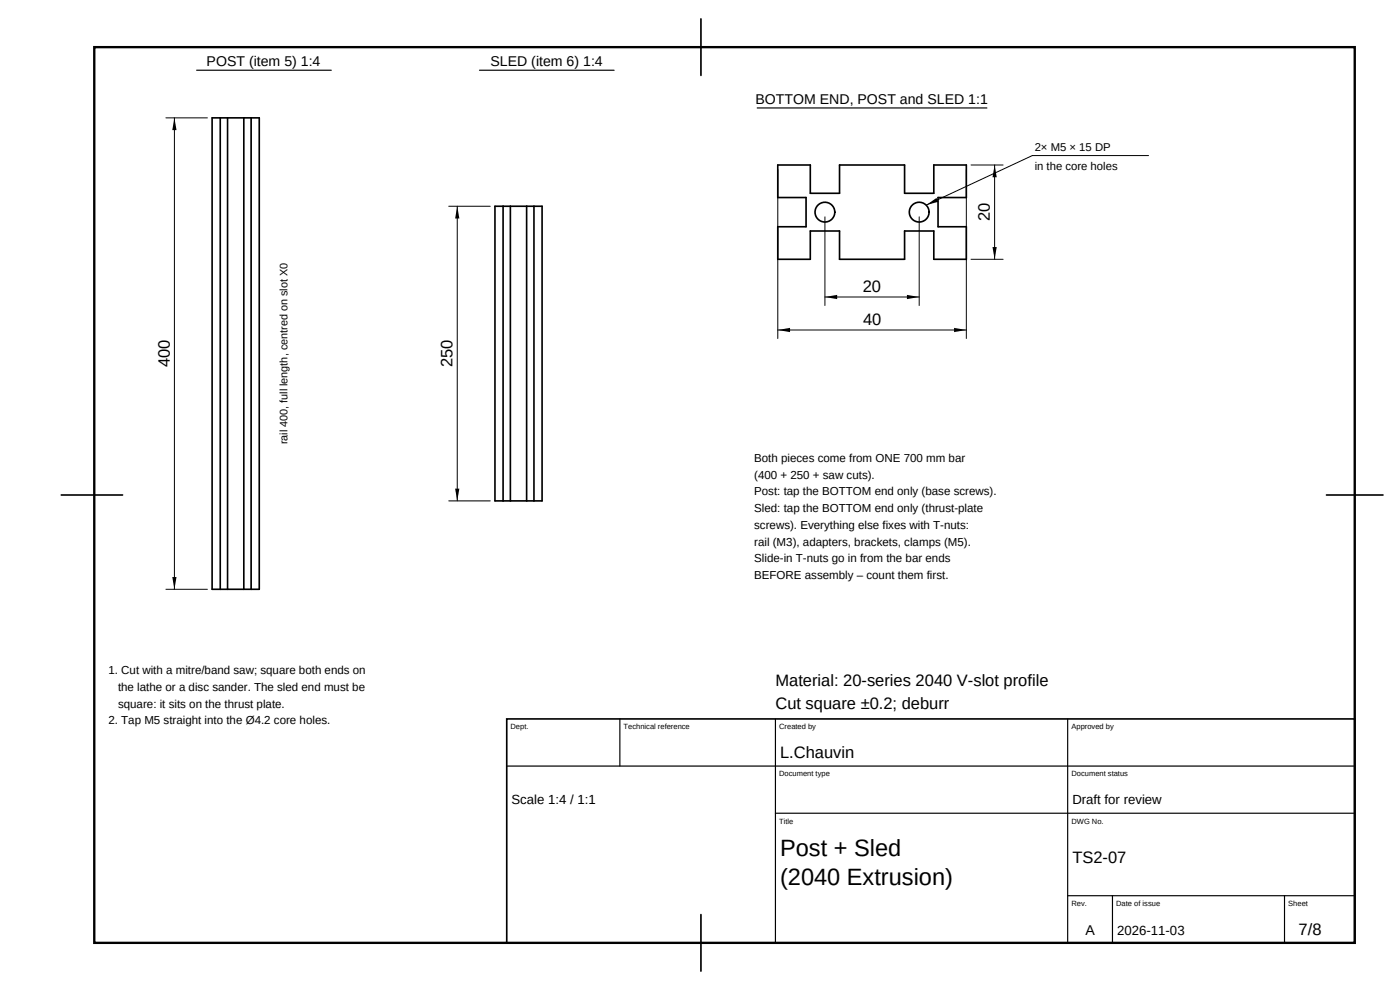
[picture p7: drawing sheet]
<svg xmlns="http://www.w3.org/2000/svg" width="297mm" height="210mm" viewBox="0 0 297 210" stroke-linecap="round" stroke-linejoin="round" font-family="sans-serif">
<defs><g id="words">
<g font-size="5">
<text x="165.5" y="181.5">Post + Sled</text>
<text x="165.5" y="187.7">(2040 Extrusion)</text>
</g>
<g font-size="3.5">
<text x="210" y="47" transform="rotate(-90 210 47)">20</text>
<text x="183" y="62">20</text>
<text x="183.1" y="69">40</text>
<text x="36" y="77.9" transform="rotate(-90 36 77.9)">400</text>
<text x="96" y="77.9" transform="rotate(-90 96 77.9)">250</text>
<text x="164.5" y="145.5">Material: 20-series 2040 V-slot profile</text>
<text x="164.5" y="150.5">Cut square ±0.2; deburr</text>
<text x="165.5" y="160.7">L.Chauvin</text>
<text x="227.5" y="183">TS2-07</text>
<text x="275.5" y="198.4">7/8</text>
</g>
<g font-size="3">
<text x="43.8" y="14">POST (item 5) 1:4</text>
<text x="104.1" y="14">SLED (item 6) 1:4</text>
<text x="160.3" y="22">BOTTOM END, POST and SLED 1:1</text>
<text x="230.2" y="198.4">A</text>
</g>
<g font-size="2.8">
<text x="108.5" y="170.5">Scale 1:4 / 1:1</text>
<text x="227.5" y="170.5">Draft for review</text>
<text x="237" y="198.4">2026-11-03</text>
</g>
<g font-size="2.5">
<text x="160" y="98">Both pieces come from ONE 700 mm bar</text>
<text x="160" y="101.6">(400 + 250 + saw cuts).</text>
<text x="160" y="105.1">Post: tap the BOTTOM end only (base screws).</text>
<text x="160" y="108.7">Sled: tap the BOTTOM end only (thrust-plate</text>
<text x="160" y="112.2">screws). Everything else fixes with T-nuts:</text>
<text x="160" y="115.8">rail (M3), adapters, brackets, clamps (M5).</text>
<text x="160" y="119.3">Slide-in T-nuts go in from the bar ends</text>
<text x="160" y="122.9">BEFORE assembly – count them first.</text>
<text x="23" y="143">1. Cut with a mitre/band saw; square both ends on</text>
<text x="25" y="146.6">the lathe or a disc sander. The sled end must be</text>
<text x="23" y="153.7">2. Tap M5 straight into the Ø4.2 core holes.</text>
<text x="25" y="150.1">square: it sits on the thrust plate.</text>
</g>
<g font-size="2.4">
<text x="219.5" y="32">2× M5 × 15 DP</text>
<text x="219.5" y="36">in the core holes</text>
</g>
<text font-size="2.3" x="61" y="94.3" transform="rotate(-90 61 94.3)">rail 400, full length, centred on slot X0</text>
<g font-size="1.6">
<text x="108.3" y="154.7">Dept.</text>
<text x="132.3" y="154.7">Technical reference</text>
<text x="165.3" y="154.7">Created by</text>
<text x="227.3" y="154.7">Approved by</text>
<text x="165.3" y="164.7">Document type</text>
<text x="227.3" y="164.7">Document status</text>
<text x="165.3" y="174.7">Title</text>
<text x="227.3" y="174.7">DWG No.</text>
<text x="227.3" y="192.2">Rev.</text>
<text x="236.8" y="192.2">Date of issue</text>
<text x="273.3" y="192.2">Sheet</text>
</g>
</g></defs>
<path d="M20 10h267.4v190h-267.4z" fill="none" stroke="#000" stroke-width=".5"/>
<g fill="none" stroke="#000" stroke-width=".35">
<path d="M148.7 4v12M45 25h10v100h-10zM46.7 25v100M48.3 25v100M51.7 25v100M53.3 25v100M165 35h6.9v6h6.2v-6h13.8v6h6.2v-6h6.9v6.9h-6v6.2h6v6.9h-6.9v-6h-6.2v6h-13.8v-6h-6.2v6h-6.9v-6.9h6v-6.2h-6zM105 43.8h10v62.4h-10zM106.7 43.8v62.4M108.3 43.8v62.4M111.7 43.8v62.4M113.3 43.8v62.4"/>
<path d="M13 105h13M281.4 105h12M107.5 152.5h179.9v47.5h-179.9zM148.7 194v12"/>
<circle cx="175" cy="45" r="2.1"/>
<circle cx="195" cy="45" r="2.1"/>
</g>
<path d="M41.7 14.9h28.6M101.7 14.9h28.6M160.6 22.9h48.8M131.5 152.5v10M164.5 152.5v47.5M226.5 152.5v47.5M107.5 162.5h179.9M164.5 172.5h122.9M226.5 190h60.9M236 190v10M272.5 190v10" fill="none" stroke="#000" stroke-width=".25"/>
<g fill="none" stroke="#000" stroke-width=".21">
<path d="M35.2 25h8.8M37 25v100M165 36v35.8M205 36v35.8M206 35h6.8M211 35v20M219 33h24.7M95.2 43.8h8.8M97 43.8v62.4M175 46v18.8M195 46v18.8M206 55h6.8"/>
<path d="M165 70h40M175 63h20M95.2 106.2h8.8M35.2 125h8.8"/>
</g>
<path d="M37 25l.4 2.6h-.9zM211 35l.5 2.6h-.9zM97 43.8l.4 2.6h-.9zM196.5 43.5l2.2-1.5 .3 .8zM210.6 52.4h.9l-.5 2.6zM165 70l2.6-.5v.9zM175 63l2.6-.4v.9zM192.4 62.6l2.6 .4-2.6 .5zM202.4 69.5l2.6 .5-2.6 .4zM96.5 103.7h.9l-.4 2.5zM36.5 122.4h.9l-.4 2.6z" fill="#000"/>
<path d="M196.5 43.5l22.5-10.5z" fill="#000" stroke="#000" stroke-width=".21"/>
<use href="#words"/>
</svg>
